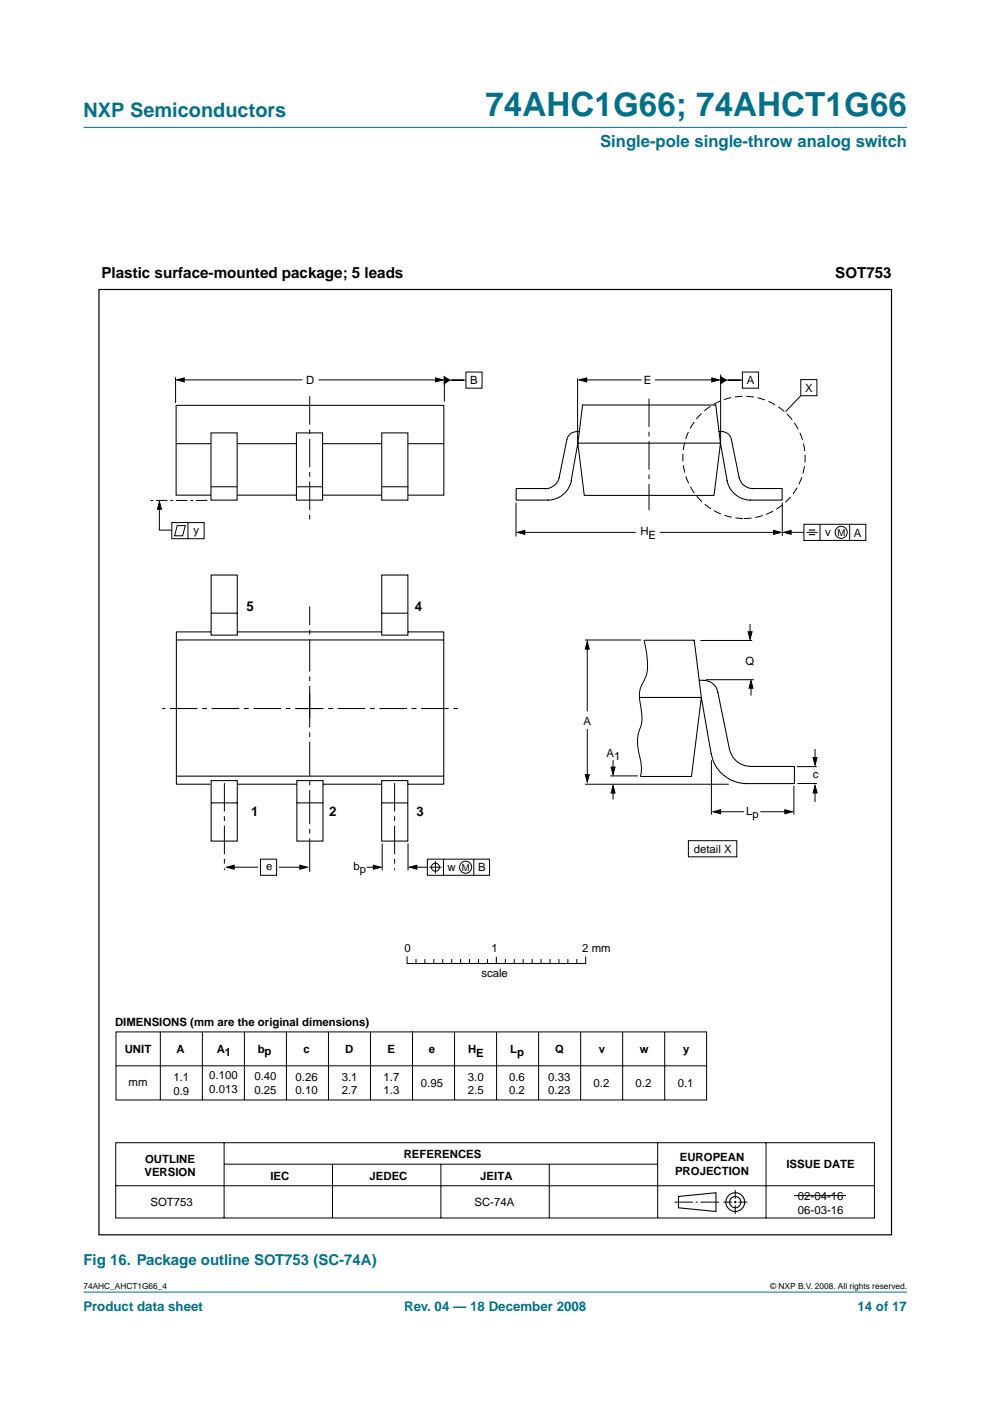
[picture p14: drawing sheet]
<svg xmlns="http://www.w3.org/2000/svg" width="210mm" height="297mm" viewBox="0 0 210 297" stroke-linecap="round" stroke-linejoin="round" font-family="sans-serif">
<defs><g id="words">
<text font-size="7.1" fill="#00708a" x="102.9" y="24.7">74AHC1G66; 74AHCT1G66</text>
<text font-size="4.2" fill="#00708a" x="17.7" y="24.9">NXP Semiconductors</text>
<text font-size="3.5" fill="#00708a" x="127.2" y="31.1">Single-pole single-throw analog switch</text>
<g font-size="3.2">
<text x="21.5" y="59">Plastic surface-mounted package; 5 leads</text>
<text x="177.1" y="59">SOT753</text>
</g>
<text font-size="3.2" fill="#00708a" x="17.7" y="268.3">Fig 16. Package outline SOT753 (SC-74A)</text>
<g font-size="2.8">
<text x="52.3" y="129.5">5</text>
<text x="87.9" y="129.5">4</text>
<text x="53.2" y="172.9">1</text>
<text x="69.8" y="172.9">2</text>
<text x="88.3" y="172.9">3</text>
</g>
<g font-size="2.8" fill="#00708a">
<text x="17.7" y="278">Product data sheet</text>
<text x="85.7" y="278">Rev. 04 — 18 December 2008</text>
<text x="181.8" y="278">14 of 17</text>
</g>
<g font-size="2.4">
<text x="64.9" y="81.4">D</text>
<text x="99.7" y="81.5">B</text>
<text x="136.5" y="81.5">E</text>
<text x="158.3" y="81.5">A</text>
<text x="170.7" y="83.1">X</text>
<text x="41" y="113.1">y</text>
<text x="135.8" y="113.5">H</text>
<text x="174.9" y="113.6">v</text>
<text x="181.1" y="113.8">A</text>
<text x="137.5" y="114.3">E</text>
<text x="158.1" y="140.9">Q</text>
<text x="123.7" y="153.6">A</text>
<text x="128.6" y="160.6">A</text>
<text x="130.2" y="161.2">1</text>
<text x="172.4" y="165">c</text>
<text x="158.2" y="172.8">Lp</text>
<text x="56.4" y="184.5">e</text>
<text x="75" y="184.5">bp</text>
<text x="94.9" y="184.6">w</text>
<text x="101.4" y="184.6">B</text>
<text x="147.1" y="180.8">detail X</text>
<text x="85.8" y="201.8">0</text>
<text x="104.2" y="201.8">1</text>
<text x="123.5" y="201.8">2 mm</text>
<text x="102.1" y="207.1">scale</text>
<text x="24.4" y="217.6">DIMENSIONS (mm are the original dimensions)</text>
<text x="26.5" y="223.3">UNIT</text>
<text x="37.5" y="223.3">A</text>
<text x="46" y="223.3">A1</text>
<text x="54.6" y="223.3">bp</text>
<text x="64.4" y="223.3">c</text>
<text x="73.2" y="223.3">D</text>
<text x="82.1" y="223.3">E</text>
<text x="90.9" y="223.3">e</text>
<text x="99.2" y="223.3">H</text>
<text x="101" y="224.1">E</text>
<text x="108.2" y="223.3">L</text>
<text x="109.7" y="223.9">p</text>
<text x="117.7" y="223.3">Q</text>
<text x="126.9" y="223.3">v</text>
<text x="135.6" y="223.3">w</text>
<text x="144.8" y="223.3">y</text>
<text x="27.3" y="230.2">mm</text>
<text x="36.8" y="229.1">1.1</text>
<text x="36.8" y="232.1">0.9</text>
<text x="44.4" y="228.9">0.100</text>
<text x="44.4" y="231.8">0.013</text>
<text x="53.9" y="229">0.40</text>
<text x="53.9" y="231.9">0.25</text>
<text x="62.7" y="229.1">0.26</text>
<text x="62.7" y="232">0.10</text>
<text x="72.5" y="229.1">3.1</text>
<text x="72.5" y="232">2.7</text>
<text x="81.3" y="229.1">1.7</text>
<text x="81.3" y="232">1.3</text>
<text x="89.2" y="230.4">0.95</text>
<text x="99.2" y="229.1">3.0</text>
<text x="99.2" y="232">2.5</text>
<text x="107.9" y="229.1">0.6</text>
<text x="107.9" y="232">0.2</text>
<text x="116.2" y="229.1">0.33</text>
<text x="116.2" y="232">0.23</text>
<text x="125.8" y="230.5">0.2</text>
<text x="134.8" y="230.5">0.2</text>
<text x="143.7" y="230.5">0.1</text>
<text x="85.6" y="245.5">REFERENCES</text>
<text x="30.6" y="249.4">VERSION</text>
<text x="30.8" y="246.5">OUTLINE</text>
<text x="57.3" y="250.1">IEC</text>
<text x="78.4" y="250.1">JEDEC</text>
<text x="101.8" y="250.1">JEITA</text>
<text x="143.1" y="249.2">PROJECTION</text>
<text x="144.1" y="246.2">EUROPEAN</text>
<text x="166.8" y="247.7">ISSUE DATE</text>
<text x="31.9" y="255.7">SOT753</text>
<text x="100.6" y="255.7">SC-74A</text>
<text x="169.2" y="254.5">02-04-16</text>
<text x="169.2" y="257.5">06-03-16</text>
</g>
<g font-size="2">
<text x="177.6" y="113.6">M</text>
<text x="97.9" y="184.6">M</text>
</g>
<g font-size="1.8">
<text x="17.7" y="273.4">74AHC_AHCT1G66_4</text>
<text x="163.3" y="273.4">© NXP B.V. 2008. All rights reserved.</text>
</g>
</g></defs>
<g fill="#00708a" stroke="#00708a" stroke-width=".21">
<path d="M17.7 273.9h174.6z"/>
<path d="M17.7 27h174.6z"/>
</g>
<g fill="none" stroke="#000" stroke-width=".21">
<path d="M37.2 80v5.4M98.8 78.9h3.4v3.4h-3.4zM152.8 79.4v14.5M157.4 78.9h3.4v3.4h-3.4zM38.4 80.5h25.7M67.5 80.5h25.6M94.2 80.1v5.1M94.7 80.6h4.1M122.5 80.2v13.5M123.5 80.6h12.5M138.9 80.6h12.8M153.4 80.6h4"/>
<path d="M169.8 80.5h3.4v3.4h-3.4zM169.8 83.9l-3.3 3.4M33.8 106.9v5.5h2.6M36.4 110.8h6.9v3.4h-6.9zM37.6 111.4h1.7l-.6 2.2h-1.7zM39.8 110.8v3.4M109.4 106.6v7.1M110.5 112.9h24.3M139.9 112.9h24.7M165.9 106.6v7M167 112.9h3.4M170.4 111.2h13.2v3.4h-13.2z"/>
<path d="M171 112.9h2.4M173.9 111.2v3.4M180.1 111.2v3.4M124 135.7h11.9M124.5 137.3v13.5M136.5 135.7a17.6 17.6 0 0 1 .6 7.4l-.9 1.8a5.3 5.3 0 0 0-.5 3.9l.2 1.5a7.4 7.4 0 0 1-.5 5.1 11 11 0 0 0 .4 5.9 6.6 6.6 0 0 1 0 3.3M148.5 135.8h11M159 132.3v2.4M124.5 154.6v10.2M149.6 144.1h10.2M159.2 145.1v2.4M172.8 158.8v2.9"/>
<path d="M81 178.8v5.7M86.5 178.8v5.8M124 166.3h30.5M129.4 164.5h5.8M130 161.2v2.5M130 167.5v2M146 178.2h10.2v3.5h-10.2zM150.8 161.2v11.5M152.1 172.1h5.7M161.2 172.1h5.7M168.3 166.6v6.1M172.8 167.5v2.5"/>
<path d="M173.2 162.5h-4.3M173.2 166.1h-4.1M48.9 183.9h5.8M55.2 182.2h3.4v3.4h-3.4zM59.1 183.9h5.2M77.7 183.9h2.2M87.7 183.9h2.9M90.6 182.2h13.2v3.4h-13.2zM91 183.9h2.6M92.3 182.6v2.6M94 182.2v3.4M100.5 182.2v3.4"/>
<path d="M86.3 202.8v1.5h37.9v-1.4M88.2 203.4v.8M90.1 203.4v.8M92 203.4v.8M93.9 203.4v.8M95.8 203.4v.8M97.7 203.4v.8M99.6 203.4v.8M101.5 203.4v.8M103.3 203.4v.8M105.2 203v1.3M107.1 203.4v.8"/>
<path d="M109 203.4v.8M110.9 203.4v.8M112.8 203.4v.8M114.7 203.4v.8M116.6 203.4v.8M118.5 203.4v.8M120.4 203.4v.8M122.3 203.4v.8M24.5 242.3h160.9v15.9h-160.9zM24.5 251.4h160.9M47.5 242.3v15.9M47.5 246.8h91.9"/>
<path d="M70.5 246.8v11.4M93.5 246.8v11.4M116.5 246.8v11.4M139.4 242.3v15.9M143 254.9h3.9M147.5 254.9h.4M148.5 254.9h4M153.4 254.9h1.8M155.6 254.9h.6M155.9 252.3v1.9M155.9 254.6v.5M155.9 255.6v1.8"/>
<path d="M156.6 254.9h1.9M162.4 242.3v15.9"/>
<circle cx="178.4" cy="112.9" r="1.28"/>
<circle cx="92.3" cy="183.9" r=".86"/>
<circle cx="98.7" cy="183.9" r="1.28"/>
</g>
<g fill="none" stroke="#000" stroke-width=".23">
<path d="M143.8 253.7l8-.8v4l-8-.8z"/>
<circle cx="155.9" cy="254.9" r="1.99"/>
<circle cx="155.9" cy="254.9" r="1.2"/>
</g>
<g fill="#000" stroke="#000" stroke-width=".21">
<path d="M37.5 80.5l1.6-.4v.9zM92.3 80.1l1.6 .4-1.6 .5zM94.2 79.9l1.1 .7-1.1 .8zM122.8 80.6l1.6-.5v.9zM150.9 80.1l1.6 .5-1.6 .4zM152.8 79.9l1.2 .7-1.2 .8zM33.8 106.4l.4 1.6h-.8zM109.7 112.9l1.6-.5v.9zM164 112.4l1.6 .5-1.6 .4zM166.2 112.9l1.5-.5v.9zM124.5 136l.4 1.6h-.8zM158.6 133.9h.9l-.5 1.6z"/>
<path d="M159.2 144.3l.5 1.6h-.9zM124.1 164.2h.8l-.4 1.6zM130 166.6l.4 1.5h-.8zM129.6 162.6h.8l-.4 1.6zM151.2 172.1l1.6-.4v.8zM166.4 171.7l1.6 .4-1.6 .4zM172.8 166.5l.5 1.6h-.9zM172.4 160.6h.8l-.4 1.6zM48.1 183.9l1.6-.5v.9zM63.6 183.4l1.6 .5-1.6 .4zM79.2 183.4l1.5 .5-1.5 .4zM86.8 183.9l1.6-.5v.9z"/>
</g>
<path d="M62.7 150.2h34.9M68.4 150.2h-34" fill="none" stroke="#000" stroke-width=".21" stroke-dasharray="5.8 1 1 1" stroke-linecap="butt"/>
<path d="M65.7 152.2v-23.7" fill="none" stroke="#000" stroke-width=".21" stroke-dasharray="6.8 1 1 1" stroke-linecap="butt"/>
<path d="M65.7 147v37.9" fill="none" stroke="#000" stroke-width=".21" stroke-dasharray="7.2 1 1 1" stroke-linecap="butt"/>
<path d="M171.5 112.4h1.4M171.5 113.4h1.4" fill="none" stroke="#000" stroke-width=".24"/>
<path d="M44 106.1h-12.1" fill="none" stroke="#000" stroke-width=".21" stroke-dasharray="2.4 .6 .6 .6" stroke-linecap="butt"/>
<path d="M21 61.4h168v200.4h-168z" fill="none" stroke="#000" stroke-width=".25"/>
<g fill="none" stroke="#000" stroke-width=".22">
<path d="M37.3 85.9h56.8v19.1h-56.8zM37.3 94.1h56.8M37.4 135.7h56.6M44.7 134h-7.3v32.3M44.8 121.9h5.5v12.8h-5.5zM44.8 130h5.5M50.3 134h30.6M80.9 121.9h5.6v12.8h-5.6zM80.9 130h5.6M86.5 134h7.6v32.3h-7.6M37.4 166.3h7.2M37.4 164.6h56.6"/>
<path d="M44.8 165.5h5.5v12.8h-5.5zM44.8 170.2h5.5M50.3 166.3h12.7M62.9 165.5h5.6v12.8h-5.6zM62.9 170.2h5.6M68.5 166.3h12.4M80.9 165.5h5.6v12.8h-5.6zM80.9 170.2h5.6"/>
</g>
<circle cx="157.7" cy="97" r="13" fill="none" stroke="#000" stroke-width=".21" stroke-dasharray="1.6 .8" stroke-linecap="butt"/>
<path d="M137.6 84.5v23.7M47.6 166v18.5M83.7 166v18.5" fill="none" stroke="#000" stroke-width=".21" stroke-dasharray="6 1 1 1" stroke-linecap="butt"/>
<path d="M80.9 91.8h5.6v14.2h-5.6z" fill="#fff" stroke="#000" stroke-width=".22"/>
<path d="M81 103.2h5.6" fill="none" stroke="#000" stroke-width=".22"/>
<g fill="#fff" stroke="#000" stroke-width=".22">
<path d="M62.9 91.8h5.5v14.2h-5.5z"/>
<path d="M44.7 91.8h5.6v14.2h-5.6z"/>
</g>
<path d="M65.7 84v26.9" fill="none" stroke="#000" stroke-width=".21" stroke-dasharray="6 1 1 1" stroke-linecap="butt"/>
<g fill="none" stroke="#000" stroke-width=".21">
<path d="M24.6 218.8h125.2v14.4h-125.2zM34 218.8v14.4M42.9 218.8v14.4M51.8 218.8v14.4M60.7 218.8v14.4M69.6 218.8v14.4M78.6 218.8v14.4M87.5 218.7v14.5M96.4 218.8v14.4M105.3 218.8v14.4M114.2 218.8v14.4M123.1 218.8v14.4"/>
<path d="M132 218.8v14.4M140.9 218.8v14.4M24.6 226h125.3M168.4 253.5h11"/>
</g>
<g fill="none" stroke="#000" stroke-width=".22">
<path d="M122.8 91.5l-.3 2.5h30.3M122.8 91.5a2.22 2.22 0 0 0-2.6 1.7l-1.6 8a2.94 2.94 0 0 1-3 2.4M122.8 91.5l.7-5.6h28.3l1 8.1M152.4 91.5h.7M152.8 94l1.4 7.9a5.1 5.1 0 0 0 4.9 4.1h6.7v-2.4h-6.1M152.8 94l-1.4 11h-27.5l-1.4-11-1.4 7.9M153.1 91.5a2.08 2.08 0 0 1 2 1.7l1.6 8a3 3 0 0 0 3 2.4M44.7 103.2h5.6M62.9 103.2h5.6M121.2 101.9a5.1 5.1 0 0 1-5 4.1h-6.8v-2.4h6.2M136.6 135.7h10.6l1.5 12.2-2.1 16.7h-10.8M135.7 147.9h13l2.1 12"/>
<path d="M148.3 144.2a3.3 3.3 0 0 1 3.9 2.5l2.5 12.1a4.5 4.5 0 0 0 4.4 3.7M150.8 159.8a7.6 7.6 0 0 0 7.5 6.3h10.1v-3.6h-9.3"/>
</g>
<use href="#words"/>
</svg>
